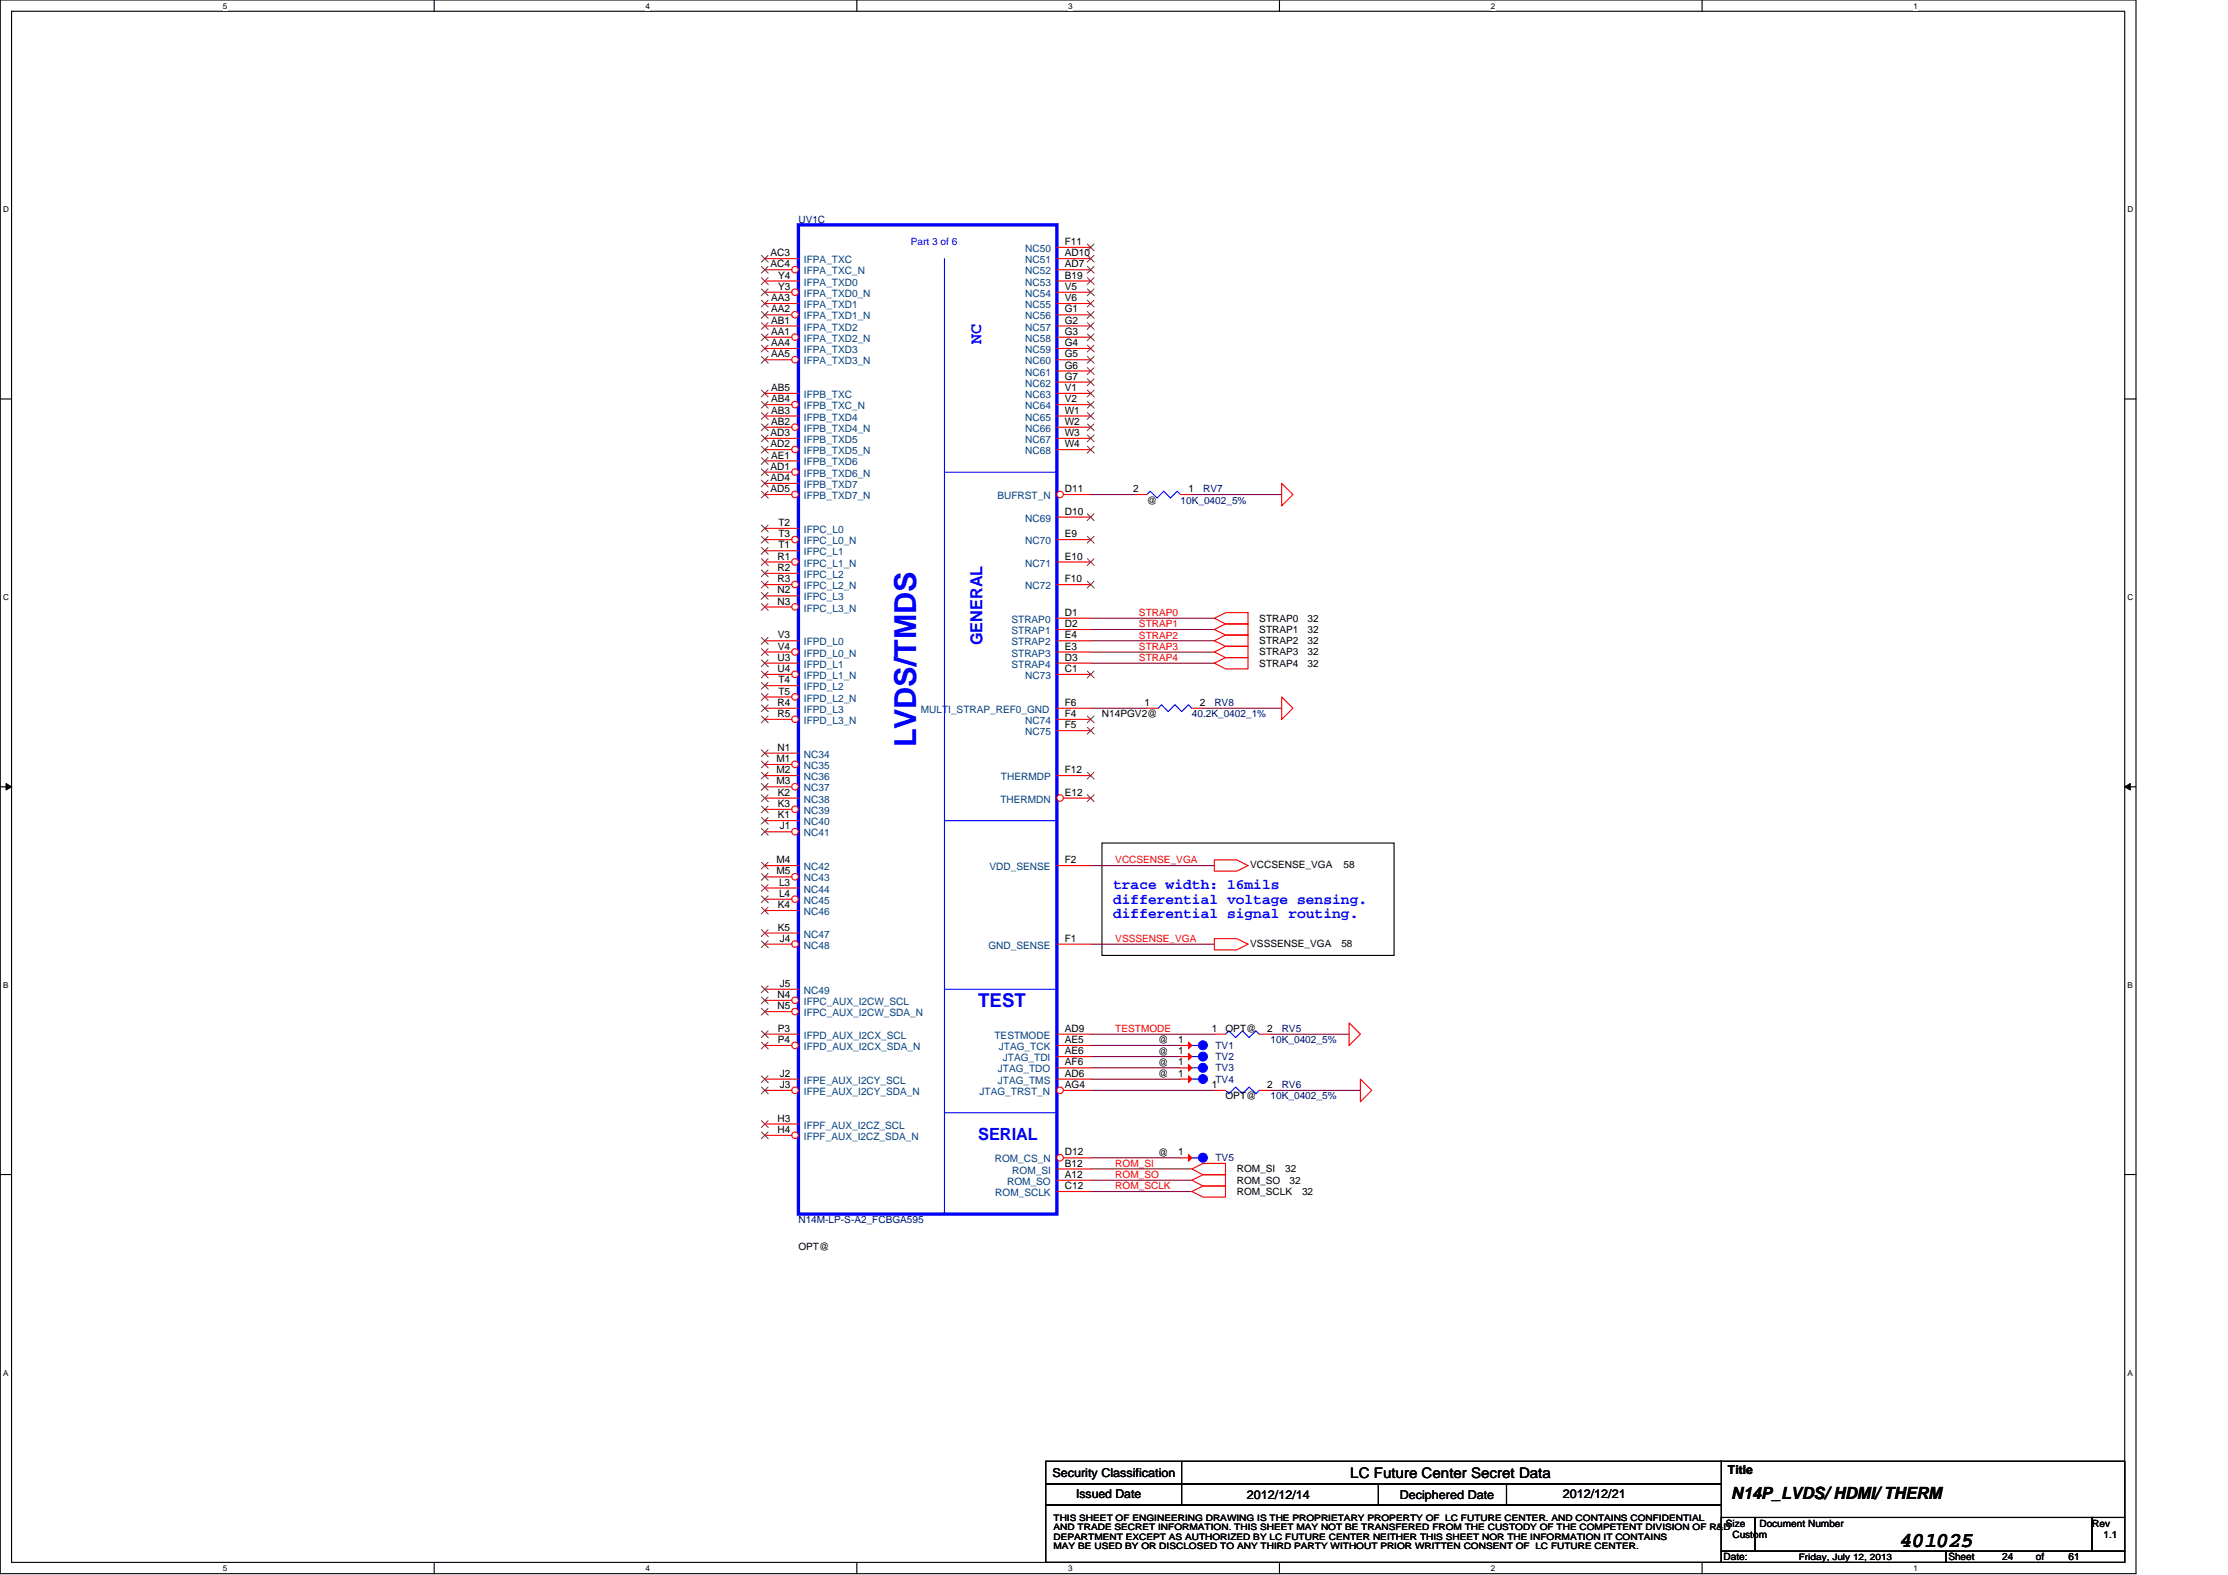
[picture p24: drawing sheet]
<svg xmlns="http://www.w3.org/2000/svg" width="297mm" height="210mm" viewBox="0 0 297 210" stroke-linecap="round" stroke-linejoin="round" font-family="sans-serif">
<defs><g id="words">
<text font-size="4" fill="#00f" x="122.1" y="99.7" transform="rotate(-90 122.1 99.7)">LVDS/TMDS</text>
<text font-size="2.8" x="253.3" y="206.2">401025</text>
<text font-size="2.5" fill="#00f" x="130.4" y="134.3">TEST</text>
<g font-size="2.2" fill="#00f">
<text x="130.8" y="45.9" transform="rotate(-90 130.8 45.9)">NC</text>
<text x="131" y="86" transform="rotate(-90 131 86)">GENERAL</text>
<text x="130.4" y="152">SERIAL</text>
</g>
<text font-size="2.2" x="230.8" y="199.9">N14P_LVDS/ HDMI/ THERM</text>
<g font-size="1.9" fill="#00f">
<text x="148.4" y="118.5">trace width: 16mils</text>
<text x="148.4" y="120.5">differential voltage sensing.</text>
<text x="148.4" y="122.4">differential signal routing.</text>
</g>
<text font-size="1.9" x="180" y="197">LC Future Center Secret Data</text>
<g font-size="1.6">
<text x="140.3" y="196.9">Security Classification</text>
<text x="230.4" y="196.5">Title</text>
<text x="143.5" y="199.7">Issued Date</text>
<text x="166.2" y="199.9">2012/12/14</text>
<text x="186.6" y="199.9">Deciphered Date</text>
<text x="208.3" y="199.7">2012/12/21</text>
</g>
<g font-size="1.4">
<text x="102.7" y="34.2">AC3</text>
<text x="102.7" y="35.6">AC4</text>
<text x="142" y="34.2">AD10</text>
<text x="142" y="35.6">AD7</text>
<text x="142" y="32.7">F11</text>
<text x="102.8" y="41.7">AA2</text>
<text x="102.8" y="40.2">AA3</text>
<text x="103.7" y="38.7">Y3</text>
<text x="103.7" y="37.1">Y4</text>
<text x="142" y="37.1">B19</text>
<text x="142" y="40.2">V6</text>
<text x="142" y="38.7">V5</text>
<text x="142" y="41.7">G1</text>
<text x="102.8" y="43.1">AB1</text>
<text x="102.8" y="46.1">AA4</text>
<text x="102.8" y="44.6">AA1</text>
<text x="102.8" y="47.6">AA5</text>
<text x="142" y="47.6">G5</text>
<text x="142" y="43.1">G2</text>
<text x="142" y="46.1">G4</text>
<text x="142" y="44.6">G3</text>
<text x="102.8" y="53.6">AB4</text>
<text x="102.8" y="52.1">AB5</text>
<text x="142" y="52.1">V1</text>
<text x="142" y="53.6">V2</text>
<text x="142" y="49.1">G6</text>
<text x="142" y="50.6">G7</text>
<text x="102.7" y="58.1">AD3</text>
<text x="102.7" y="59.6">AD2</text>
<text x="102.8" y="55.1">AB3</text>
<text x="102.8" y="56.6">AB2</text>
<text x="142" y="55.1">W1</text>
<text x="142" y="56.6">W2</text>
<text x="142" y="58.1">W3</text>
<text x="142" y="59.6">W4</text>
<text x="102.7" y="62.6">AD1</text>
<text x="102.7" y="65.6">AD5</text>
<text x="102.7" y="64.1">AD4</text>
<text x="102.8" y="61.1">AE1</text>
<text x="142" y="65.6">D11</text>
<text x="151.1" y="65.6">2</text>
<text x="158.5" y="65.6">1</text>
<text x="103.8" y="71.6">T3</text>
<text x="103.8" y="70.1">T2</text>
<text x="142" y="71.6">E9</text>
<text x="142" y="68.6">D10</text>
<text x="103.6" y="74.6">R1</text>
<text x="103.6" y="77.6">R3</text>
<text x="103.6" y="76.1">R2</text>
<text x="103.8" y="73.1">T1</text>
<text x="142" y="74.6">E10</text>
<text x="142" y="77.6">F10</text>
<text x="103.6" y="79.1">N2</text>
<text x="103.6" y="80.6">N3</text>
<text x="142" y="83.6">D2</text>
<text x="142" y="82.1">D1</text>
<text x="103.6" y="89.6">U4</text>
<text x="103.6" y="88.1">U3</text>
<text x="103.7" y="85.1">V3</text>
<text x="103.7" y="86.6">V4</text>
<text x="142" y="89.6">C1</text>
<text x="142" y="86.6">E3</text>
<text x="142" y="85.1">E4</text>
<text x="142" y="88.1">D3</text>
<text x="103.6" y="94.1">R4</text>
<text x="103.6" y="95.6">R5</text>
<text x="103.8" y="91.1">T4</text>
<text x="103.8" y="92.6">T5</text>
<text x="142" y="94.1">F6</text>
<text x="142" y="95.6">F4</text>
<text x="152.6" y="94.1">1</text>
<text x="160" y="94.1">2</text>
<text x="103.5" y="101.6">M1</text>
<text x="103.6" y="100.1">N1</text>
<text x="142" y="97.1">F5</text>
<text x="103.5" y="104.6">M3</text>
<text x="103.5" y="103.1">M2</text>
<text x="103.7" y="106.1">K2</text>
<text x="103.7" y="107.6">K3</text>
<text x="142" y="103.1">F12</text>
<text x="142" y="106.1">E12</text>
<text x="103.7" y="109.1">K1</text>
<text x="103.9" y="110.6">J1</text>
<text x="103.5" y="116.6">M5</text>
<text x="103.5" y="115.1">M4</text>
<text x="103.9" y="118.1">L3</text>
<text x="103.9" y="119.6">L4</text>
<text x="142" y="115.1">F2</text>
<text x="103.7" y="121.1">K4</text>
<text x="103.7" y="124.1">K5</text>
<text x="103.9" y="125.6">J4</text>
<text x="142" y="125.6">F1</text>
<text x="103.9" y="131.6">J5</text>
<text x="103.6" y="134.6">N5</text>
<text x="103.6" y="133.1">N4</text>
<text x="103.7" y="137.6">P3</text>
<text x="142" y="137.6">AD9</text>
<text x="161.6" y="137.6">1</text>
<text x="168.9" y="137.6">2</text>
<text x="103.7" y="139.1">P4</text>
<text x="103.9" y="143.6">J2</text>
<text x="142" y="139.1">AE5</text>
<text x="142" y="140.5">AE6</text>
<text x="142" y="143.6">AD6</text>
<text x="142" y="142.1">AF6</text>
<text x="157.1" y="139.1">1</text>
<text x="157.1" y="140.5">1</text>
<text x="157.1" y="142">1</text>
<text x="157.1" y="143.6">1</text>
<text x="103.6" y="149.5">H3</text>
<text x="103.9" y="145.1">J3</text>
<text x="142" y="145.1">AG4</text>
<text x="161.6" y="145.1">1</text>
<text x="168.9" y="145.1">2</text>
<text x="103.6" y="151">H4</text>
<text x="142" y="154.1">D12</text>
<text x="142" y="155.5">B12</text>
<text x="157.1" y="154.1">1</text>
<text x="142" y="157">A12</text>
<text x="142" y="158.5">C12</text>
</g>
<g font-size="1.4" fill="#004080">
<text x="107.2" y="35.1">IFPA_TXC</text>
<text x="136.7" y="35.1">NC51</text>
<text x="136.7" y="33.6">NC50</text>
<text x="107.2" y="39.6">IFPA_TXD0_N</text>
<text x="107.2" y="38.1">IFPA_TXD0</text>
<text x="107.2" y="36.6">IFPA_TXC_N</text>
<text x="107.2" y="41.1">IFPA_TXD1</text>
<text x="136.7" y="38.1">NC53</text>
<text x="136.7" y="41.1">NC55</text>
<text x="136.7" y="39.6">NC54</text>
<text x="136.7" y="36.6">NC52</text>
<text x="107.2" y="42.6">IFPA_TXD1_N</text>
<text x="107.2" y="44.1">IFPA_TXD2</text>
<text x="107.2" y="47.1">IFPA_TXD3</text>
<text x="107.2" y="45.6">IFPA_TXD2_N</text>
<text x="136.7" y="44.1">NC57</text>
<text x="136.7" y="47.1">NC59</text>
<text x="136.7" y="45.6">NC58</text>
<text x="136.7" y="42.6">NC56</text>
<text x="107.2" y="53.1">IFPB_TXC</text>
<text x="107.2" y="48.6">IFPA_TXD3_N</text>
<text x="136.7" y="48.6">NC60</text>
<text x="136.7" y="53.1">NC63</text>
<text x="136.7" y="50.1">NC61</text>
<text x="136.7" y="51.6">NC62</text>
<text x="107.2" y="59.1">IFPB_TXD5</text>
<text x="107.2" y="56.1">IFPB_TXD4</text>
<text x="107.2" y="54.6">IFPB_TXC_N</text>
<text x="107.2" y="57.6">IFPB_TXD4_N</text>
<text x="136.7" y="54.6">NC64</text>
<text x="136.7" y="56.1">NC65</text>
<text x="136.7" y="57.6">NC66</text>
<text x="136.7" y="59.1">NC67</text>
<text x="107.2" y="62.1">IFPB_TXD6</text>
<text x="107.2" y="63.6">IFPB_TXD6_N</text>
<text x="107.2" y="60.6">IFPB_TXD5_N</text>
<text x="107.2" y="65.1">IFPB_TXD7</text>
<text x="136.7" y="60.6">NC68</text>
<text x="107.2" y="66.5">IFPB_TXD7_N</text>
<text x="107.2" y="71.1">IFPC_L0</text>
<text x="133" y="66.5">BUFRST_N</text>
<text x="136.7" y="69.6">NC69</text>
<text x="107.2" y="72.6">IFPC_L0_N</text>
<text x="107.2" y="74">IFPC_L1</text>
<text x="107.2" y="75.5">IFPC_L1_N</text>
<text x="107.2" y="77">IFPC_L2</text>
<text x="136.7" y="72.6">NC70</text>
<text x="136.7" y="75.5">NC71</text>
<text x="107.2" y="80.1">IFPC_L3</text>
<text x="107.2" y="78.5">IFPC_L2_N</text>
<text x="107.2" y="81.5">IFPC_L3_N</text>
<text x="134.8" y="83">STRAP0</text>
<text x="136.7" y="78.5">NC72</text>
<text x="107.2" y="89">IFPD_L1</text>
<text x="107.2" y="86">IFPD_L0</text>
<text x="107.2" y="87.5">IFPD_L0_N</text>
<text x="134.8" y="84.5">STRAP1</text>
<text x="134.8" y="87.5">STRAP3</text>
<text x="134.8" y="86">STRAP2</text>
<text x="134.8" y="89">STRAP4</text>
<text x="107.2" y="92">IFPD_L2</text>
<text x="107.2" y="90.5">IFPD_L1_N</text>
<text x="107.2" y="95">IFPD_L3</text>
<text x="107.2" y="93.5">IFPD_L2_N</text>
<text x="122.8" y="95">MULTI_STRAP_REF0_GND</text>
<text x="136.7" y="90.5">NC73</text>
<text x="107.2" y="101">NC34</text>
<text x="107.2" y="96.5">IFPD_L3_N</text>
<text x="136.7" y="96.5">NC74</text>
<text x="136.7" y="98">NC75</text>
<text x="107.2" y="102.5">NC35</text>
<text x="107.2" y="105.5">NC37</text>
<text x="107.2" y="104">NC36</text>
<text x="107.2" y="107">NC38</text>
<text x="133.4" y="107">THERMDN</text>
<text x="133.5" y="104">THERMDP</text>
<text x="107.2" y="110">NC40</text>
<text x="107.2" y="111.5">NC41</text>
<text x="107.2" y="108.5">NC39</text>
<text x="107.2" y="119">NC44</text>
<text x="107.2" y="117.5">NC43</text>
<text x="107.2" y="116">NC42</text>
<text x="131.9" y="116">VDD_SENSE</text>
<text x="107.2" y="120.5">NC45</text>
<text x="107.2" y="122">NC46</text>
<text x="107.2" y="125">NC47</text>
<text x="107.2" y="126.5">NC48</text>
<text x="131.8" y="126.5">GND_SENSE</text>
<text x="107.2" y="132.5">NC49</text>
<text x="107.2" y="135.5">IFPC_AUX_I2CW_SDA_N</text>
<text x="107.2" y="134">IFPC_AUX_I2CW_SCL</text>
<text x="107.2" y="140">IFPD_AUX_I2CX_SDA_N</text>
<text x="107.2" y="138.5">IFPD_AUX_I2CX_SCL</text>
<text x="132.6" y="138.5">TESTMODE</text>
<text x="133" y="143">JTAG_TDO</text>
<text x="133.2" y="140">JTAG_TCK</text>
<text x="133.7" y="141.5">JTAG_TDI</text>
<text x="107.2" y="144.5">IFPE_AUX_I2CY_SCL</text>
<text x="107.2" y="146">IFPE_AUX_I2CY_SDA_N</text>
<text x="130.6" y="146">JTAG_TRST_N</text>
<text x="133" y="144.5">JTAG_TMS</text>
<text x="107.2" y="152">IFPF_AUX_I2CZ_SDA_N</text>
<text x="107.2" y="150.5">IFPF_AUX_I2CZ_SCL</text>
<text x="132.6" y="155">ROM_CS_N</text>
<text x="132.7" y="159.5">ROM_SCLK</text>
<text x="134.3" y="158">ROM_SO</text>
<text x="135" y="156.5">ROM_SI</text>
</g>
<g font-size="1.3" fill="#000080">
<text x="106.4" y="29.7">UV1C</text>
<text x="160.4" y="65.7">RV7</text>
<text x="157.4" y="67.1">10K_0402_5%</text>
<text x="158.9" y="95.6">40.2K_0402_1%</text>
<text x="161.9" y="94.1">RV8</text>
<text x="170.9" y="137.6">RV5</text>
<text x="162" y="139.8">TV1</text>
<text x="162" y="141.3">TV2</text>
<text x="162" y="142.8">TV3</text>
<text x="169.4" y="139.1">10K_0402_5%</text>
<text x="162" y="144.3">TV4</text>
<text x="169.4" y="146.6">10K_0402_5%</text>
<text x="170.9" y="145.1">RV6</text>
<text x="162" y="154.8">TV5</text>
<text x="106.4" y="163.1">N14M-LP-S-A2_FCBGA595</text>
</g>
<text font-size="1.3" fill="#00f" x="121.4" y="32.7">Part 3 of 6</text>
<g font-size="1.3">
<text x="152.9" y="67.1">@</text>
<text x="167.9" y="82.9">STRAP0</text>
<text x="174.3" y="82.9">32</text>
<text x="167.9" y="84.4">STRAP1</text>
<text x="167.9" y="85.9">STRAP2</text>
<text x="167.9" y="87.4">STRAP3</text>
<text x="167.9" y="88.9">STRAP4</text>
<text x="174.3" y="84.4">32</text>
<text x="174.3" y="85.9">32</text>
<text x="174.3" y="87.4">32</text>
<text x="174.3" y="88.9">32</text>
<text x="146.9" y="95.6">N14PGV2@</text>
<text x="166.7" y="115.7">VCCSENSE_VGA</text>
<text x="179.1" y="115.7">58</text>
<text x="166.7" y="126.2">VSSSENSE_VGA</text>
<text x="178.8" y="126.2">58</text>
<text x="163.4" y="137.6">OPT@</text>
<text x="154.4" y="139.1">@</text>
<text x="154.4" y="140.6">@</text>
<text x="154.4" y="142.1">@</text>
<text x="154.4" y="143.6">@</text>
<text x="163.4" y="146.6">OPT@</text>
<text x="154.4" y="154.1">@</text>
<text x="164.9" y="156.3">ROM_SI</text>
<text x="164.9" y="157.8">ROM_SO</text>
<text x="164.9" y="159.3">ROM_SCLK</text>
<text x="171.3" y="156.3">32</text>
<text x="171.9" y="157.8">32</text>
<text x="173.6" y="159.3">32</text>
<text x="106.4" y="166.7">OPT@</text>
<text x="230.1" y="203.5">Size</text>
<text x="234.6" y="203.5">Document Number</text>
<text x="278.9" y="203.5">Rev</text>
<text x="229.8" y="208">Date:</text>
<text x="231" y="205">Custom</text>
<text x="259.8" y="208">Sheet</text>
<text x="266.9" y="208">24</text>
<text x="271.4" y="208">of</text>
<text x="275.8" y="208">61</text>
<text x="280.4" y="205">1.1</text>
</g>
<g font-size="1.3" fill="#f00">
<text x="151.8" y="82.1">STRAP0</text>
<text x="151.8" y="83.6">STRAP1</text>
<text x="151.8" y="86.6">STRAP3</text>
<text x="151.8" y="88.1">STRAP4</text>
<text x="151.8" y="85.1">STRAP2</text>
<text x="148.7" y="115.1">VCCSENSE_VGA</text>
<text x="148.7" y="125.6">VSSSENSE_VGA</text>
<text x="148.7" y="137.6">TESTMODE</text>
<text x="148.7" y="155.6">ROM_SI</text>
<text x="148.7" y="158.6">ROM_SCLK</text>
<text x="148.7" y="157.1">ROM_SO</text>
</g>
<g font-size="1.2">
<text x="140.5" y="202.8">THIS SHEET OF ENGINEERING DRAWING IS THE PROPRIETARY PROPERTY OF LC FUTURE CENTER. AND CONTAINS CONFIDENTIAL</text>
<text x="140.5" y="204">AND TRADE SECRET INFORMATION. THIS SHEET MAY NOT BE TRANSFERED FROM THE CUSTODY OF THE COMPETENT DIVISION OF R&amp;D</text>
<text x="140.5" y="205.3">DEPARTMENT EXCEPT AS AUTHORIZED BY LC FUTURE CENTER NEITHER THIS SHEET NOR THE INFORMATION IT CONTAINS</text>
<text x="140.5" y="206.5">MAY BE USED BY OR DISCLOSED TO ANY THIRD PARTY WITHOUT PRIOR WRITTEN CONSENT OF LC FUTURE CENTER.</text>
<text x="239.8" y="207.9">Friday, July 12, 2013</text>
</g>
<g font-size="1.1">
<text x="29.7" y="1.1">5</text>
<text x="86.1" y="1.1">4</text>
<text x="142.4" y="1.1">3</text>
<text x="198.8" y="1.1">2</text>
<text x="255.1" y="1.1">1</text>
<text x=".4" y="28.3">D</text>
<text x="283.7" y="28.3">D</text>
<text x=".4" y="80">C</text>
<text x="283.7" y="80">C</text>
<text x=".4" y="131.7">B</text>
<text x="283.7" y="131.7">B</text>
<text x=".4" y="183.4">A</text>
<text x="283.7" y="183.4">A</text>
<text x="29.7" y="209.4">5</text>
<text x="86.1" y="209.4">4</text>
<text x="142.4" y="209.4">3</text>
<text x="198.8" y="209.4">2</text>
<text x="255.1" y="209.4">1</text>
</g>
</g></defs>
<path d="M0 0h284.8v209.8h-284.8zM1.5 1.5h281.8v206.8h-281.8z" fill="none" stroke="#000" stroke-width=".15"/>
<g fill="#fff">
<path d="M29.7 .2h.6v1.2h-.6z"/>
<path d="M29.7 208.5h.6v1.2h-.6z"/>
</g>
<path d="M57.9 0v1.5M57.9 208.3v1.5" fill="none" stroke="#000" stroke-width=".15"/>
<g fill="#fff">
<path d="M86.1 .2h.6v1.2h-.6z"/>
<path d="M86.1 208.5h.6v1.2h-.6z"/>
</g>
<path d="M114.2 0v1.5M114.2 208.3v1.5" fill="none" stroke="#000" stroke-width=".15"/>
<g fill="#fff">
<path d="M142.4 .2h.6v1.2h-.6z"/>
<path d="M142.4 208.5h.6v1.2h-.6z"/>
</g>
<path d="M170.6 0v1.5M170.6 208.3v1.5" fill="none" stroke="#000" stroke-width=".15"/>
<g fill="#fff">
<path d="M198.8 .2h.5v1.2h-.5z"/>
<path d="M198.8 208.5h.5v1.2h-.5z"/>
</g>
<path d="M226.9 0v1.5M226.9 208.3v1.5" fill="none" stroke="#000" stroke-width=".15"/>
<g fill="#fff">
<path d="M255.1 .2h.6v1.2h-.6z"/>
<path d="M255.1 208.5h.6v1.2h-.6z"/>
<path d="M.4 27.3h.8v1.3h-.8z"/>
<path d="M283.7 27.3h.7v1.3h-.7z"/>
<path d="M.4 79h.8v1.2h-.8z"/>
<path d="M283.7 79h.7v1.2h-.7z"/>
</g>
<path d="M0 53.2h1.5M283.3 53.2h1.5" fill="none" stroke="#000" stroke-width=".15"/>
<g fill="#fff">
<path d="M.4 130.7h.7v1.3h-.7z"/>
<path d="M283.7 130.7h.6v1.3h-.6z"/>
</g>
<path d="M0 104.9h1.5M283.3 104.9h1.5" fill="none" stroke="#000" stroke-width=".15"/>
<path d="M.8 104.5l.7 .4-.7 .4zM283.3 104.9l.7-.4v.8z" fill="#000" stroke="#000" stroke-width=".13"/>
<g fill="#fff">
<path d="M.4 182.4h.7v1.2h-.7z"/>
<path d="M283.7 182.4h.6v1.2h-.6z"/>
</g>
<g fill="none" stroke="#000" stroke-width=".15">
<path d="M146.9 112.4h39v15h-39zM0 156.6h1.5M283.3 156.6h1.5M139.4 194.8h90.1v3h-90.1zM139.4 197.8h90.1v2.9h-90.1zM157.5 194.8v5.9M183.8 197.8v2.9M200.8 197.8v2.9M229.3 194.8h54v7.5M139.4 200.7h90.1v7.6h-90.1zM229.5 206.8h30v1.5h-30zM229.5 202.3h4.5v4.5h-4.5z"/>
<path d="M234 202.3h44.9v4.5h-44.9zM259.5 206.8h23.8v1.5h-23.8zM278.9 202.3h4.4v4.5h-4.4z"/>
</g>
<g fill="none" stroke="#800040" stroke-width=".15">
<path d="M145.4 65.9h6M158.9 65.9h12M145.4 86.9h16.5M145.4 88.4h16.5M145.4 82.4h16.5M145.4 85.4h16.5M145.4 83.9h16.5M145.4 94.4h7.5M160.4 94.4h10.5M145.4 115.4h16.5M145.4 125.9h16.5M145.4 137.9h16.5"/>
<path d="M145.4 139.4h12M169.4 137.9h10.5M145.4 154.4h12M145.4 145.4h16.5M145.4 142.4h12M145.4 143.9h12M145.4 140.9h12M145.4 158.9h13.5M145.4 155.9h13.5M145.4 157.4h13.5M169.4 145.4h12"/>
</g>
<g fill="none" stroke="#f00" stroke-width=".15">
<path d="M170.9 64.5l1.5 1.4-1.5 1.5zM152.9 94.4h1.5M158.9 94.4h1.5M161.9 82.4l1.5-.7h3v1.5h-3zM161.9 83.9l1.5-.7h3v1.5h-3zM161.9 85.4l1.5-.7h3v1.5h-3zM161.9 86.9l1.5-.7h3v1.5h-3zM161.9 88.4l1.5-.7h3v1.5h-3zM170.9 92.9l1.5 1.5-1.5 1.5zM161.9 114.6h3l1.5 .8-1.5 .7h-3zM157.4 139.4h1.5M161.9 125.1h3l1.5 .8-1.5 .7h-3z"/>
<path d="M179.9 136.4l1.5 1.5-1.5 1.5zM157.4 140.9h1.5M158.9 155.9l1.5-.8h3v1.5h-3zM158.9 157.4l1.5-.8h3v1.5h-3zM158.9 158.9l1.5-.8h3v1.5h-3zM181.4 143.9l1.5 1.5-1.5 1.5z"/>
</g>
<path d="M125.9 34.5v127.4M125.9 62.9h15M154.4 94.4l.5-.4 .8 .9 1-.9 .8 .9 1-.9 .4 .4M125.9 109.4h15M125.9 131.9h15M158.9 139.4h.9M125.9 148.4h15M158.9 140.9h.9" fill="none" stroke="#00f" stroke-width=".15"/>
<g fill="#00f" stroke="#00f" stroke-width=".15">
<circle cx="160.4" cy="139.4" r=".59"/>
<circle cx="160.4" cy="140.9" r=".59"/>
</g>
<g fill="#f00" stroke="#f00" stroke-width=".15">
<path d="M158.5 138.9l.4 .5-.4 .4z"/>
<path d="M158.5 140.4l.4 .5-.4 .4z"/>
</g>
<path d="M106.4 30h34.5v131.9h-34.5z" fill="none" stroke="#00f" stroke-width=".44"/>
<circle cx="106" cy="71.9" r=".43" fill="#fff" stroke="#f00" stroke-width=".15"/>
<path d="M102 58.4h4.4M102 71.9h3.6" fill="none" stroke="#f00" stroke-width=".15"/>
<path d="M101.5 58l.9 .9M102.4 58l-.9 .9M101.5 71.5l.9 .9M102.4 71.5l-.9 .9" fill="none" stroke="#804000" stroke-width=".13"/>
<circle cx="106" cy="139.4" r=".43" fill="#fff" stroke="#f00" stroke-width=".15"/>
<path d="M140.9 34.5h4.5M140.9 48h4.5M102 61.4h4.4M102 91.4h4.4M102 100.4h4.4M102 139.4h3.6" fill="none" stroke="#f00" stroke-width=".15"/>
<path d="M145 34l.9 .9M145.9 34l-1 .9M145 47.5l.9 .9M145.9 47.5l-1 .9M101.5 61l.9 .9M102.4 61l-.9 .9M101.5 91l.9 .9M101.5 100l.9 .9M102.4 91l-.9 .9M102.4 100l-.9 .9M101.5 138.9l.9 .9M102.4 138.9l-.9 .9" fill="none" stroke="#804000" stroke-width=".13"/>
<circle cx="106" cy="101.9" r=".43" fill="#fff" stroke="#f00" stroke-width=".15"/>
<path d="M140.9 37.5h4.5M140.9 43.5h4.5M102 79.4h4.4M102 101.9h3.6M102 131.9h4.4" fill="none" stroke="#f00" stroke-width=".15"/>
<path d="M145 37l.9 .9M145.9 37l-1 .9M145 43l.9 .9M145.9 43l-1 .9M101.5 79l.9 .9M102.4 79l-.9 .9M101.5 101.5l.9 .9M102.4 101.5l-.9 .9M101.5 131.4l.9 1M102.4 131.4l-.9 1" fill="none" stroke="#804000" stroke-width=".13"/>
<circle cx="106" cy="89.9" r=".43" fill="#fff" stroke="#f00" stroke-width=".15"/>
<path d="M102 89.9h3.6" fill="none" stroke="#f00" stroke-width=".15"/>
<path d="M101.5 89.5l.9 .9M102.4 89.5l-.9 .9" fill="none" stroke="#804000" stroke-width=".13"/>
<circle cx="106" cy="39" r=".43" fill="#fff" stroke="#f00" stroke-width=".15"/>
<path d="M102 39h3.6" fill="none" stroke="#f00" stroke-width=".15"/>
<path d="M101.5 38.5l.9 .9M102.4 38.5l-.9 .9" fill="none" stroke="#804000" stroke-width=".13"/>
<circle cx="106" cy="42" r=".43" fill="#fff" stroke="#f00" stroke-width=".15"/>
<path d="M102 42h3.6M140.9 46.5h4.5M102 73.4h4.4" fill="none" stroke="#f00" stroke-width=".15"/>
<path d="M101.5 41.5l.9 .9M102.4 41.5l-.9 .9M145 46l.9 .9M145.9 46l-1 .9M101.5 73l.9 .9M102.4 73l-.9 .9" fill="none" stroke="#804000" stroke-width=".13"/>
<circle cx="106" cy="151.3" r=".43" fill="#fff" stroke="#f00" stroke-width=".15"/>
<path d="M102 55.5h4.4M102 151.4h3.6" fill="none" stroke="#f00" stroke-width=".15"/>
<path d="M101.5 55l.9 .9M102.4 55l-.9 .9M101.5 150.9l.9 .9M102.4 150.9l-.9 .9" fill="none" stroke="#804000" stroke-width=".13"/>
<circle cx="106" cy="74.9" r=".43" fill="#fff" stroke="#f00" stroke-width=".15"/>
<path d="M102 43.5h4.4M102 74.9h3.6M102 143.9h4.4" fill="none" stroke="#f00" stroke-width=".15"/>
<path d="M101.5 43l.9 .9M102.4 43l-.9 .9M101.5 74.5l.9 .9M102.4 74.5l-.9 .9M101.5 143.4l.9 .9M102.4 143.4l-.9 .9" fill="none" stroke="#804000" stroke-width=".13"/>
<circle cx="106" cy="62.9" r=".43" fill="#fff" stroke="#f00" stroke-width=".15"/>
<path d="M102 37.5h4.4M102 34.5h4.4M102 46.5h4.4M140.9 52.5h4.5M140.9 45h4.5M102 62.9h3.6M102 109.4h4.4" fill="none" stroke="#f00" stroke-width=".15"/>
<g fill="none" stroke="#804000" stroke-width=".13">
<path d="M101.5 37l.9 .9M101.5 34l.9 .9M102.4 37l-.9 .9M102.4 34l-.9 .9M101.5 46l.9 .9M102.4 46l-.9 .9M145 52l.9 .9M145 44.5l.9 .9M145.9 52l-1 .9M145.9 44.5l-1 .9M101.5 62.5l.9 .9M102.4 62.5l-.9 .9"/>
<path d="M101.5 109l.9 .9M102.4 109l-.9 .9"/>
</g>
<circle cx="106" cy="53.9" r=".43" fill="#fff" stroke="#f00" stroke-width=".15"/>
<path d="M102 54h3.6M140.9 54h4.5" fill="none" stroke="#f00" stroke-width=".15"/>
<path d="M101.5 53.5l.9 .9M102.4 53.5l-.9 .9M145 53.5l.9 .9M145.9 53.5l-1 .9" fill="none" stroke="#804000" stroke-width=".13"/>
<circle cx="106" cy="77.9" r=".43" fill="#fff" stroke="#f00" stroke-width=".15"/>
<path d="M102 77.9h3.6" fill="none" stroke="#f00" stroke-width=".15"/>
<path d="M101.5 77.5l.9 .9M102.4 77.5l-.9 .9" fill="none" stroke="#804000" stroke-width=".13"/>
<circle cx="106" cy="145.4" r=".43" fill="#fff" stroke="#f00" stroke-width=".15"/>
<path d="M102 94.4h4.4M102 118.4h4.4M102 145.4h3.6" fill="none" stroke="#f00" stroke-width=".15"/>
<path d="M101.5 94l.9 .9M102.4 94l-.9 .9M101.5 117.9l.9 1M102.4 117.9l-.9 1M101.5 144.9l.9 .9M102.4 144.9l-.9 .9" fill="none" stroke="#804000" stroke-width=".13"/>
<circle cx="106" cy="80.9" r=".43" fill="#fff" stroke="#f00" stroke-width=".15"/>
<path d="M102 80.9h3.6" fill="none" stroke="#f00" stroke-width=".15"/>
<path d="M101.5 80.5l.9 .9M102.4 80.5l-.9 .9" fill="none" stroke="#804000" stroke-width=".13"/>
<circle cx="106" cy="134.9" r=".43" fill="#fff" stroke="#f00" stroke-width=".15"/>
<path d="M102 52.5h4.4M140.9 40.5h4.5M102 76.4h4.4M102 137.9h4.4M102 134.9h3.6" fill="none" stroke="#f00" stroke-width=".15"/>
<path d="M101.5 52l.9 .9M102.4 52l-.9 .9M145 40l.9 .9M145.9 40l-1 .9M101.5 76l.9 .9M102.4 76l-.9 .9M101.5 134.4l.9 .9M101.5 137.4l.9 .9M102.4 134.4l-.9 .9M102.4 137.4l-.9 .9" fill="none" stroke="#804000" stroke-width=".13"/>
<circle cx="106" cy="92.9" r=".43" fill="#fff" stroke="#f00" stroke-width=".15"/>
<path d="M102 92.9h3.6" fill="none" stroke="#f00" stroke-width=".15"/>
<path d="M101.5 92.5l.9 .9M102.4 92.5l-.9 .9" fill="none" stroke="#804000" stroke-width=".13"/>
<circle cx="106" cy="44.9" r=".43" fill="#fff" stroke="#f00" stroke-width=".15"/>
<path d="M102 45h3.6" fill="none" stroke="#f00" stroke-width=".15"/>
<path d="M101.5 44.5l.9 .9M102.4 44.5l-.9 .9" fill="none" stroke="#804000" stroke-width=".13"/>
<circle cx="106" cy="119.9" r=".43" fill="#fff" stroke="#f00" stroke-width=".15"/>
<path d="M102 119.9h3.6" fill="none" stroke="#f00" stroke-width=".15"/>
<path d="M101.5 119.4l.9 1M102.4 119.4l-.9 1" fill="none" stroke="#804000" stroke-width=".13"/>
<circle cx="106" cy="56.9" r=".43" fill="#fff" stroke="#f00" stroke-width=".15"/>
<path d="M102 57h3.6" fill="none" stroke="#f00" stroke-width=".15"/>
<path d="M101.5 56.5l.9 .9M102.4 56.5l-.9 .9" fill="none" stroke="#804000" stroke-width=".13"/>
<circle cx="106" cy="59.9" r=".43" fill="#fff" stroke="#f00" stroke-width=".15"/>
<path d="M102 59.9h3.6" fill="none" stroke="#f00" stroke-width=".15"/>
<path d="M101.5 59.5l.9 .9M102.4 59.5l-.9 .9" fill="none" stroke="#804000" stroke-width=".13"/>
<circle cx="106" cy="125.9" r=".43" fill="#fff" stroke="#f00" stroke-width=".15"/>
<path d="M102 121.4h4.4M102 125.9h3.6" fill="none" stroke="#f00" stroke-width=".15"/>
<path d="M101.5 125.4l.9 .9M101.5 120.9l.9 1M102.4 125.4l-.9 .9M102.4 120.9l-.9 1" fill="none" stroke="#804000" stroke-width=".13"/>
<circle cx="106" cy="104.9" r=".43" fill="#fff" stroke="#f00" stroke-width=".15"/>
<path d="M102 104.9h3.6" fill="none" stroke="#f00" stroke-width=".15"/>
<path d="M101.5 104.5l.9 .9M102.4 104.5l-.9 .9" fill="none" stroke="#804000" stroke-width=".13"/>
<circle cx="106" cy="110.9" r=".43" fill="#fff" stroke="#f00" stroke-width=".15"/>
<path d="M102 103.4h4.4M102 110.9h3.6" fill="none" stroke="#f00" stroke-width=".15"/>
<path d="M101.5 110.4l.9 1M101.5 103l.9 .9M102.4 110.4l-.9 1M102.4 103l-.9 .9" fill="none" stroke="#804000" stroke-width=".13"/>
<circle cx="106" cy="95.9" r=".43" fill="#fff" stroke="#f00" stroke-width=".15"/>
<path d="M102 95.9h3.6" fill="none" stroke="#f00" stroke-width=".15"/>
<path d="M101.5 95.5l.9 .9M102.4 95.5l-.9 .9" fill="none" stroke="#804000" stroke-width=".13"/>
<circle cx="106" cy="35.9" r=".43" fill="#fff" stroke="#f00" stroke-width=".15"/>
<path d="M102 36h3.6M140.9 49.5h4.5M102 106.4h4.4" fill="none" stroke="#f00" stroke-width=".15"/>
<path d="M101.5 35.5l.9 .9M102.4 35.5l-.9 .9M145 49l.9 .9M145.9 49l-1 .9M101.5 106l.9 .9M102.4 106l-.9 .9" fill="none" stroke="#804000" stroke-width=".13"/>
<circle cx="106" cy="65.9" r=".43" fill="#fff" stroke="#f00" stroke-width=".15"/>
<path d="M140.9 39h4.5M102 65.9h3.6" fill="none" stroke="#f00" stroke-width=".15"/>
<path d="M145 38.5l.9 .9M145.9 38.5l-1 .9M101.5 65.5l.9 .9M102.4 65.5l-.9 .9" fill="none" stroke="#804000" stroke-width=".13"/>
<circle cx="106" cy="107.9" r=".43" fill="#fff" stroke="#f00" stroke-width=".15"/>
<path d="M102 107.9h3.6" fill="none" stroke="#f00" stroke-width=".15"/>
<path d="M101.5 107.5l.9 .9M102.4 107.5l-.9 .9" fill="none" stroke="#804000" stroke-width=".13"/>
<circle cx="106" cy="133.4" r=".43" fill="#fff" stroke="#f00" stroke-width=".15"/>
<path d="M102 124.4h4.4M102 133.4h3.6M102 149.9h4.4" fill="none" stroke="#f00" stroke-width=".15"/>
<path d="M101.5 132.9l.9 .9M101.5 124l.9 .9M102.4 132.9l-.9 .9M102.4 124l-.9 .9M101.5 149.4l.9 .9M102.4 149.4l-.9 .9" fill="none" stroke="#804000" stroke-width=".13"/>
<circle cx="106" cy="48" r=".43" fill="#fff" stroke="#f00" stroke-width=".15"/>
<path d="M140.9 36h4.5M102 48h3.6M140.9 50.9h4.5M140.9 42h4.5M102 64.5h4.4M102 88.4h4.4" fill="none" stroke="#f00" stroke-width=".15"/>
<path d="M145 35.5l.9 .9M145.9 35.5l-1 .9M101.5 47.5l.9 .9M102.4 47.5l-.9 .9M145 50.5l.9 .9M145 41.5l.9 .9M145.9 50.5l-1 .9M145.9 41.5l-1 .9M101.5 64l.9 .9M102.4 64l-.9 .9M101.5 88l.9 .9M102.4 88l-.9 .9" fill="none" stroke="#804000" stroke-width=".13"/>
<circle cx="106" cy="116.9" r=".43" fill="#fff" stroke="#f00" stroke-width=".15"/>
<path d="M102 40.5h4.4M102 70.4h4.4M102 85.4h4.4M102 115.4h4.4M102 116.9h3.6" fill="none" stroke="#f00" stroke-width=".15"/>
<path d="M101.5 40l.9 .9M102.4 40l-.9 .9M101.5 70l.9 .9M102.4 70l-.9 .9M101.5 85l.9 .9M102.4 85l-.9 .9M101.5 116.5l.9 .9M101.5 115l.9 .9M102.4 116.5l-.9 .9M102.4 115l-.9 .9" fill="none" stroke="#804000" stroke-width=".13"/>
<circle cx="106" cy="86.9" r=".43" fill="#fff" stroke="#f00" stroke-width=".15"/>
<path d="M102 86.9h3.6M140.9 83.9h4.5M140.9 103.4h4.5M140.9 137.9h4.5M140.9 139.4h4.5" fill="none" stroke="#f00" stroke-width=".15"/>
<path d="M101.5 86.5l.9 .9M102.4 86.5l-.9 .9M145 103l.9 .9M145.9 103l-1 .9" fill="none" stroke="#804000" stroke-width=".13"/>
<circle cx="141.3" cy="106.4" r=".43" fill="#fff" stroke="#f00" stroke-width=".15"/>
<path d="M140.9 71.9h4.5M140.9 86.9h4.5M140.9 85.4h4.5M140.9 88.4h4.5M141.8 106.4h3.6M140.9 155.9h4.5M140.9 158.9h4.5M140.9 143.9h4.5M140.9 142.4h4.5" fill="none" stroke="#f00" stroke-width=".15"/>
<path d="M145 71.5l.9 .9M145.9 71.5l-1 .9M145 106l.9 .9M145.9 106l-1 .9" fill="none" stroke="#804000" stroke-width=".13"/>
<circle cx="141.3" cy="65.9" r=".43" fill="#fff" stroke="#f00" stroke-width=".15"/>
<path d="M141.8 65.9h3.6" fill="none" stroke="#f00" stroke-width=".15"/>
<circle cx="141.3" cy="154.4" r=".43" fill="#fff" stroke="#f00" stroke-width=".15"/>
<path d="M140.9 82.4h4.5M140.9 94.4h4.5M140.9 115.4h4.5M140.9 125.9h4.5M140.9 157.4h4.5M141.8 154.4h3.6" fill="none" stroke="#f00" stroke-width=".15"/>
<circle cx="141.3" cy="145.4" r=".43" fill="#fff" stroke="#f00" stroke-width=".15"/>
<g fill="none" stroke="#f00" stroke-width=".15">
<path d="M140.9 33h4.5M140.9 55.5h4.5M140.9 57h4.5M140.9 58.4h4.5M140.9 59.9h4.5M140.9 68.9h4.5M140.9 74.9h4.5M140.9 77.9h4.5M151.4 65.9h1.5M157.4 65.9h1.5M140.9 89.9h4.5M140.9 95.9h4.5"/>
<path d="M140.9 97.4h4.5M161.9 137.9h1.5M167.9 137.9h1.5M140.9 140.9h4.5M141.8 145.4h3.6M157.4 154.4h1.5M157.4 142.4h1.5M157.4 143.9h1.5M161.9 145.4h1.5M167.9 145.4h1.5"/>
</g>
<g fill="none" stroke="#804000" stroke-width=".13">
<path d="M145 32.5l.9 .9M145.9 32.5l-1 .9M145 55l.9 .9M145 56.5l.9 .9M145 58l.9 .9M145 59.5l.9 .9M145.9 55l-1 .9M145.9 56.5l-1 .9M145.9 58l-1 .9M145.9 59.5l-1 .9M145 68.5l.9 .9M145 74.5l.9 .9"/>
<path d="M145 77.5l.9 .9M145.9 68.5l-1 .9M145.9 74.5l-1 .9M145.9 77.5l-1 .9M145 89.5l.9 .9M145 95.5l.9 .9M145 97l.9 .9M145.9 89.5l-1 .9M145.9 95.5l-1 .9M145.9 97l-1 .9"/>
</g>
<g fill="#00f" stroke="#00f" stroke-width=".15">
<circle cx="160.4" cy="154.3" r=".59"/>
<circle cx="160.4" cy="142.4" r=".59"/>
<circle cx="160.4" cy="143.9" r=".59"/>
</g>
<path d="M152.9 65.9l.4-.4 1 .9 .8-.9 .9 .9 .9-.9 .5 .4M163.4 137.9l.4-.5 .9 .9 .9-.9 .9 .9 .9-.9 .5 .5M158.9 154.4h.9M158.9 142.4h.9M158.9 143.9h.9M163.4 145.4l.4 .4 .9-.9 .9 .9 .9-.9 .9 .9 .5-.4" fill="none" stroke="#00f" stroke-width=".15"/>
<g fill="#f00" stroke="#f00" stroke-width=".15">
<path d="M158.5 153.9l.4 .5-.4 .4z"/>
<path d="M158.5 141.9l.4 .5-.4 .4z"/>
<path d="M158.5 143.4l.4 .5-.4 .4z"/>
</g>
<use href="#words"/>
</svg>
